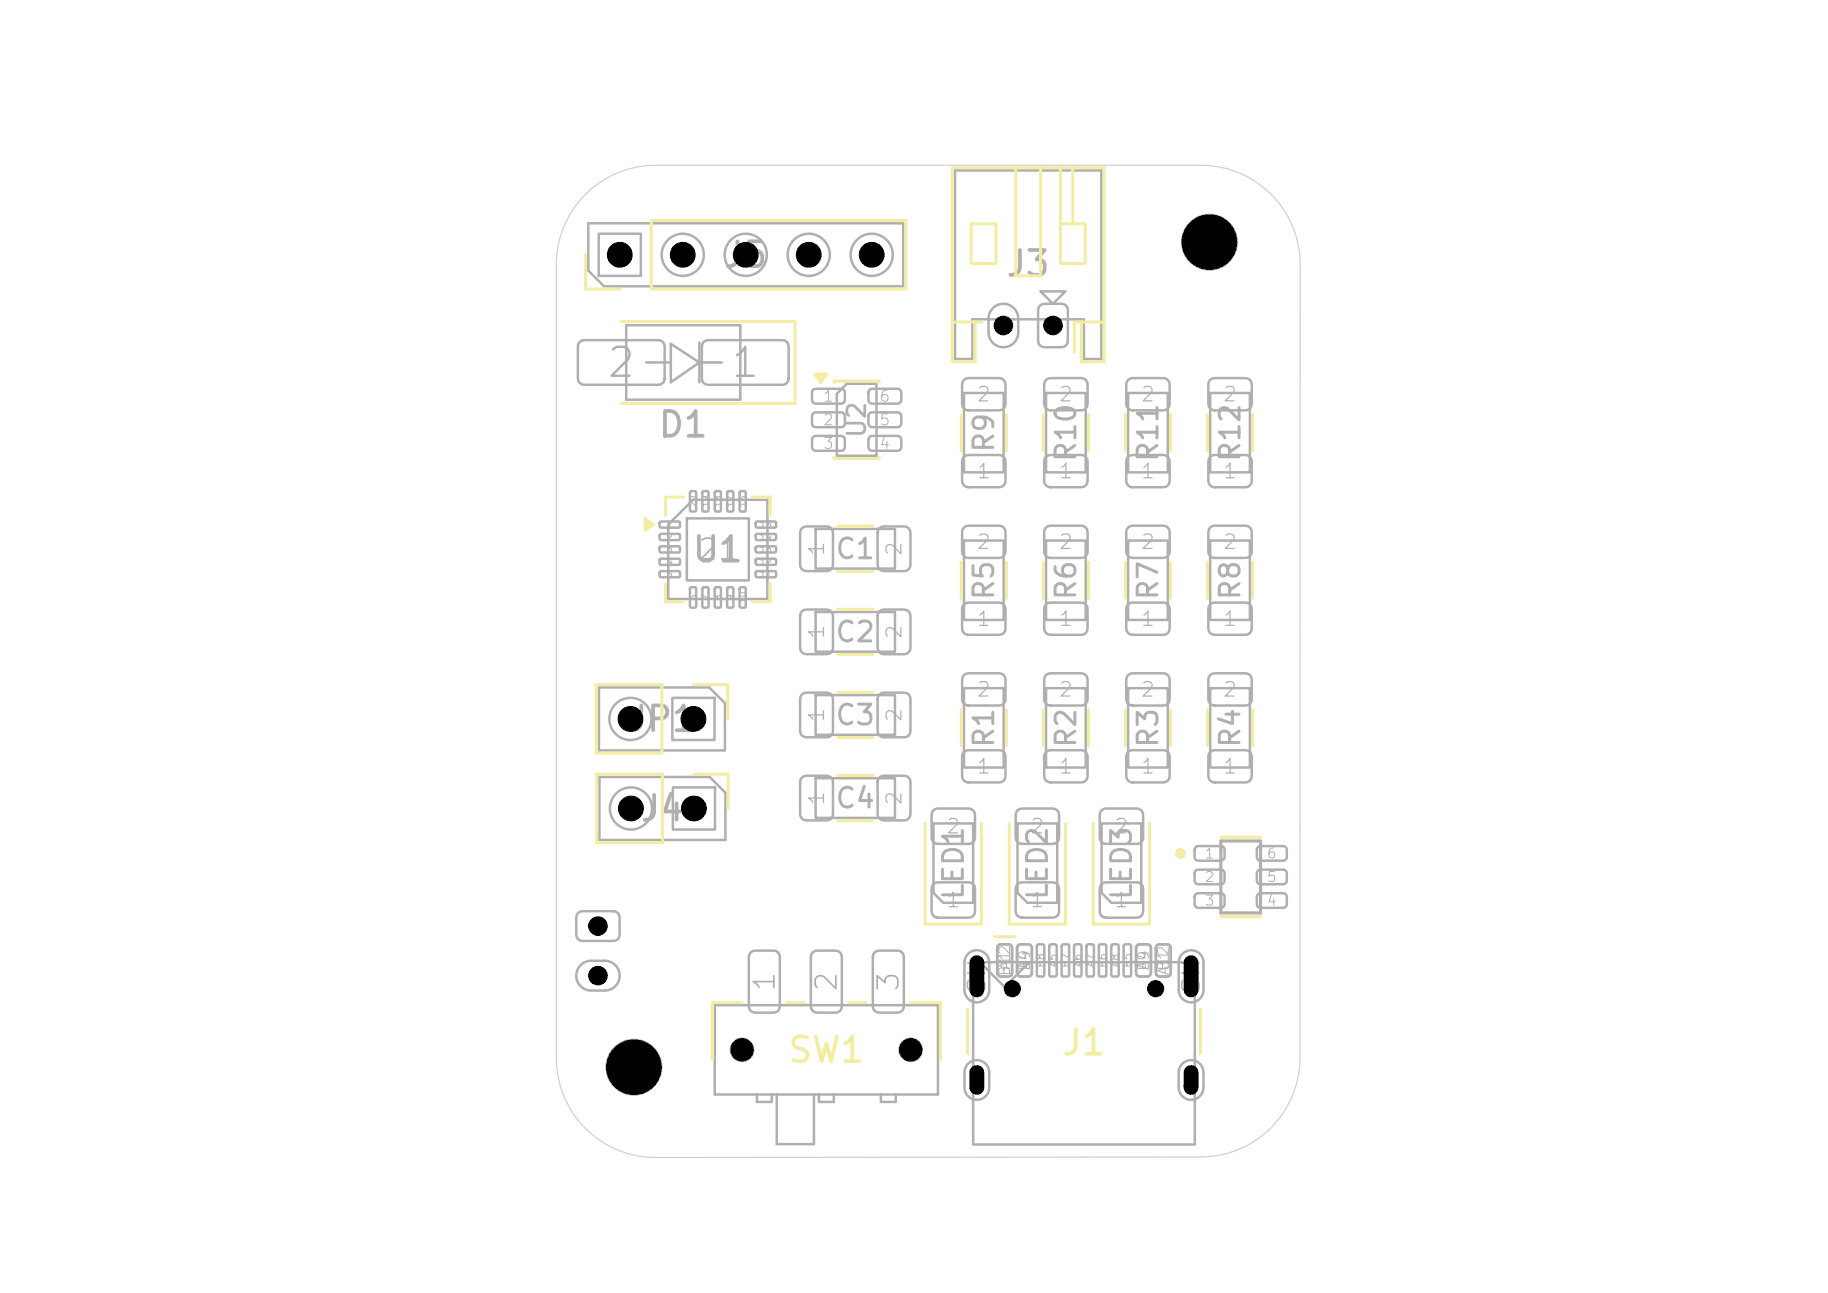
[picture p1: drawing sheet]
<svg xmlns="http://www.w3.org/2000/svg" width="297mm" height="210mm" viewBox="0 0 297 210" stroke-linecap="round" stroke-linejoin="round" font-family="sans-serif">
<defs><g id="words">
<g font-size="4.7" fill="#afafaf">
<text x="98.2" y="62.4">2</text>
<text x="118.4" y="62.4">1</text>
</g>
<g font-size="4" fill="#afafaf">
<text x="117.3" y="44.4">J5</text>
<text x="163.2" y="45.8">J3</text>
<text x="106.7" y="72">D1</text>
<text x="112.2" y="92.3">U1</text>
<text x="101.7" y="119.8">JP1</text>
<text x="103.8" y="134.4">J4</text>
</g>
<g font-size="4" fill="#f2eda1">
<text x="127.7" y="173.6">SW1</text>
<text x="172.3" y="172.4">J1</text>
</g>
<g font-size="3.4" fill="#afafaf">
<text x="113.1" y="91.8">21</text>
<text x="126.7" y="161.4" transform="rotate(-90 126.7 161.4)">1</text>
<text x="136.8" y="161.4" transform="rotate(-90 136.8 161.4)">2</text>
<text x="146.9" y="161.4" transform="rotate(-90 146.9 161.4)">3</text>
</g>
<g font-size="3.2" fill="#afafaf">
<text x="162.3" y="73.7" transform="rotate(-90 162.3 73.7)">R9</text>
<text x="175.6" y="75.3" transform="rotate(-90 175.6 75.3)">R10</text>
<text x="189" y="75.3" transform="rotate(-90 189 75.3)">R11</text>
<text x="202.3" y="75.3" transform="rotate(-90 202.3 75.3)">R12</text>
<text x="135.5" y="91.6">C1</text>
<text x="162.3" y="97.7" transform="rotate(-90 162.3 97.7)">R5</text>
<text x="175.6" y="97.7" transform="rotate(-90 175.6 97.7)">R6</text>
<text x="189" y="97.7" transform="rotate(-90 189 97.7)">R7</text>
<text x="202.3" y="97.7" transform="rotate(-90 202.3 97.7)">R8</text>
<text x="135.5" y="105.1">C2</text>
<text x="135.5" y="118.6">C3</text>
<text x="162.3" y="121.7" transform="rotate(-90 162.3 121.7)">R1</text>
<text x="175.6" y="121.7" transform="rotate(-90 175.6 121.7)">R2</text>
<text x="189" y="121.7" transform="rotate(-90 189 121.7)">R3</text>
<text x="202.3" y="121.7" transform="rotate(-90 202.3 121.7)">R4</text>
<text x="135.5" y="132.1">C4</text>
<text x="157.3" y="146.4" transform="rotate(-90 157.3 146.4)">LED1</text>
<text x="171" y="146.4" transform="rotate(-90 171 146.4)">LED2</text>
<text x="184.6" y="146.4" transform="rotate(-90 184.6 146.4)">LED3</text>
</g>
<text font-size="2.9" fill="#afafaf" x="141.4" y="71.4" transform="rotate(-90 141.4 71.4)">U2</text>
<g font-size="2.8" fill="#afafaf">
<text x="160.9" y="161.7" transform="rotate(-90 160.9 161.7)">SH</text>
<text x="195.7" y="161.7" transform="rotate(-90 195.7 161.7)">SH</text>
</g>
<g font-size="2.4" fill="#afafaf">
<text x="164.8" y="54.2" transform="rotate(-90 164.8 54.2)">2</text>
<text x="172.9" y="54.2" transform="rotate(-90 172.9 54.2)">1</text>
<text x="158.5" y="65.8">2</text>
<text x="171.8" y="65.8">2</text>
<text x="185.2" y="65.8">2</text>
<text x="198.5" y="65.8">2</text>
<text x="158.5" y="78.3">1</text>
<text x="171.8" y="78.3">1</text>
<text x="185.2" y="78.3">1</text>
<text x="198.5" y="78.3">1</text>
<text x="158.5" y="89.8">2</text>
<text x="171.8" y="89.8">2</text>
<text x="185.2" y="89.8">2</text>
<text x="198.5" y="89.8">2</text>
<text x="134.5" y="90.5" transform="rotate(-90 134.5 90.5)">1</text>
<text x="147.1" y="90.5" transform="rotate(-90 147.1 90.5)">2</text>
<text x="134.5" y="104" transform="rotate(-90 134.5 104)">1</text>
<text x="147.1" y="104" transform="rotate(-90 147.1 104)">2</text>
<text x="158.5" y="102.3">1</text>
<text x="171.8" y="102.3">1</text>
<text x="185.2" y="102.3">1</text>
<text x="198.5" y="102.3">1</text>
<text x="158.5" y="113.8">2</text>
<text x="171.8" y="113.8">2</text>
<text x="185.2" y="113.8">2</text>
<text x="198.5" y="113.8">2</text>
<text x="134.5" y="117.5" transform="rotate(-90 134.5 117.5)">1</text>
<text x="147.1" y="117.5" transform="rotate(-90 147.1 117.5)">2</text>
<text x="134.5" y="131" transform="rotate(-90 134.5 131)">1</text>
<text x="147.1" y="131" transform="rotate(-90 147.1 131)">2</text>
<text x="158.5" y="126.3">1</text>
<text x="171.8" y="126.3">1</text>
<text x="185.2" y="126.3">1</text>
<text x="198.5" y="126.3">1</text>
<text x="153.5" y="136">2</text>
<text x="167.2" y="136">2</text>
<text x="180.8" y="136">2</text>
<text x="153.5" y="148">1</text>
<text x="167.2" y="148">1</text>
<text x="180.8" y="148">1</text>
<text x="95.8" y="152.2">1</text>
<text x="95.8" y="160.3">2</text>
</g>
<g font-size="2.3" fill="#afafaf">
<text x="99.4" y="43.1">1</text>
<text x="109.6" y="43.1">2</text>
<text x="119.8" y="43.1">3</text>
<text x="130.1" y="43.1">4</text>
</g>
<g font-size="2.1" fill="#afafaf">
<text x="160.3" y="177.8" transform="rotate(-90 160.3 177.8)">SH</text>
<text x="195.2" y="177.8" transform="rotate(-90 195.2 177.8)">SH</text>
</g>
<g font-size="1.8" fill="#afafaf">
<text x="133.6" y="65.7">1</text>
<text x="142.7" y="65.7">6</text>
<text x="133.6" y="69.5">2</text>
<text x="142.7" y="69.5">5</text>
<text x="133.6" y="73.4">3</text>
<text x="142.7" y="73.4">4</text>
</g>
<g font-size="1.7" fill="#afafaf">
<text x="164.6" y="158.7" transform="rotate(-90 164.6 158.7)">B12</text>
<text x="164.6" y="157.7" transform="rotate(-90 164.6 157.7)">A1</text>
<text x="167.8" y="157.9" transform="rotate(-90 167.8 157.9)">B9</text>
<text x="167.8" y="157.7" transform="rotate(-90 167.8 157.7)">A4</text>
<text x="187.1" y="157.9" transform="rotate(-90 187.1 157.9)">B4</text>
<text x="187.1" y="157.7" transform="rotate(-90 187.1 157.7)">A9</text>
<text x="190.3" y="158.6" transform="rotate(-90 190.3 158.6)">A12</text>
<text x="190.3" y="157.9" transform="rotate(-90 190.3 157.9)">B1</text>
</g>
<g font-size="1.6" fill="#afafaf">
<text x="195.6" y="139.8">1</text>
<text x="195.6" y="143.7">2</text>
<text x="205.7" y="143.7">5</text>
<text x="205.7" y="139.8">6</text>
<text x="195.6" y="147.5">3</text>
<text x="205.7" y="147.5">4</text>
</g>
<g font-size="1.2" fill="#afafaf">
<text x="170" y="157.3" transform="rotate(-90 170 157.3)">B8</text>
<text x="172" y="157.2" transform="rotate(-90 172 157.2)">A5</text>
<text x="174" y="157.3" transform="rotate(-90 174 157.3)">B7</text>
<text x="176" y="157.2" transform="rotate(-90 176 157.2)">A6</text>
<text x="178" y="157.2" transform="rotate(-90 178 157.2)">A7</text>
<text x="180.1" y="157.3" transform="rotate(-90 180.1 157.3)">B6</text>
<text x="182.1" y="157.2" transform="rotate(-90 182.1 157.2)">A8</text>
<text x="184.1" y="157.3" transform="rotate(-90 184.1 157.3)">B5</text>
</g>
<g font-size="1" fill="#afafaf">
<text x="113.4" y="82.5" transform="rotate(-90 113.4 82.5)">20</text>
<text x="115.4" y="82.5" transform="rotate(-90 115.4 82.5)">19</text>
<text x="117.4" y="82.5" transform="rotate(-90 117.4 82.5)">18</text>
<text x="119.4" y="82.5" transform="rotate(-90 119.4 82.5)">17</text>
<text x="121.4" y="82.5" transform="rotate(-90 121.4 82.5)">16</text>
<text x="108.2" y="86">1</text>
<text x="108.2" y="88">2</text>
<text x="108.2" y="90">3</text>
<text x="123.4" y="90">13</text>
<text x="123.4" y="88">14</text>
<text x="123.4" y="86">15</text>
<text x="108.2" y="92">4</text>
<text x="108.2" y="94">5</text>
<text x="123.4" y="94">11</text>
<text x="123.4" y="92">12</text>
<text x="113.4" y="97.6" transform="rotate(-90 113.4 97.6)">6</text>
<text x="115.4" y="97.6" transform="rotate(-90 115.4 97.6)">7</text>
<text x="117.4" y="97.6" transform="rotate(-90 117.4 97.6)">8</text>
<text x="119.4" y="97.6" transform="rotate(-90 119.4 97.6)">9</text>
<text x="121.4" y="98.1" transform="rotate(-90 121.4 98.1)">10</text>
</g>
</g></defs>
<g fill="none" stroke="#afafaf" stroke-width=".4">
<path d="M95.6 36.3h51.1v10.2h-48.6l-2.5-2.6zM97.3 38h6.8v6.8h-6.8zM155.2 27.7h23.7v30.6h-2.8v-6.4h-18.1v6.4h-2.8zM94.2 55.5l.7-.3h12.1a1.01 1.01 0 0 1 1 1.1v5.2a1.01 1.01 0 0 1-1 1h-12.1a1.01 1.01 0 0 1-1-1v-5.2zM101.7 52.8h18.6v12.1h-18.6zM105 58.9h4M109 55.8l4.6 3.1-4.6 3.2zM113.6 58.9h3.7M113.6 55.6v6.5M114.3 55.5l.7-.3h12.1a1.01 1.01 0 0 1 1 1.1v5.2a1.01 1.01 0 0 1-1 1h-12.1a1.01 1.01 0 0 1-1-1v-5.2zM161.3 50.1a2.42 2.42 0 0 1 2.7-.6 2.42 2.42 0 0 1 1.4 2.3v2.2a2.42 2.42 0 0 1-2.4 2.4 2.42 2.42 0 0 1-2.4-2.4v-2.2a2.42 2.42 0 0 1 .7-1.7zM169 49.6l.7-.3h2.8a1.01 1.01 0 0 1 1 1.1v5a1.01 1.01 0 0 1-1 1h-2.8a1.01 1.01 0 0 1-1-1v-5z"/>
<path d="M169.1 47.3h4l-2 2zM112.2 79.8h.7l.2 .1v2.9l-.1 .3h-.6l-.3-.2zM114.2 79.8h.7l.2 .1v2.9l-.1 .3h-.6l-.3-.2zM116.2 79.8h.7l.2 .1v2.9l-.1 .3h-.6l-.3-.2zM118.2 79.8h.7l.2 .1 .1 2.9-.2 .3h-.6l-.2-.2zM120.2 79.8h.7l.2 .1 .1 2.9-.2 .3h-.6l-.2-.2zM132.1 63.3l.4-.2h4.2a.6 .6 0 0 1 .6 .6v1.3a.6 .6 0 0 1-.6 .6h-4.2a.6 .6 0 0 1-.6-.6v-1.3zM132.1 67.1l.4-.1h4.2a.6 .6 0 0 1 .6 .6v1.2a.6 .6 0 0 1-.6 .6h-4.2a.6 .6 0 0 1-.6-.6v-1.2zM132.1 71l.4-.2h4.2a.6 .6 0 0 1 .6 .6v1.2a.6 .6 0 0 1-.6 .6h-4.2a.6 .6 0 0 1-.6-.6v-1.2zM137.6 62.3h4.8v11.7h-6.4v-10.1zM141.3 71l.4-.2h4.1a.6 .6 0 0 1 .6 .6v1.2a.6 .6 0 0 1-.6 .6h-4.1a.6 .6 0 0 1-.6-.6v-1.2zM141.3 67.1l.4-.1h4.1a.6 .6 0 0 1 .6 .6v1.2a.6 .6 0 0 1-.6 .6h-4.1a.6 .6 0 0 1-.6-.6v-1.2z"/>
<path d="M141.3 63.3l.4-.2h4.1a.6 .6 0 0 1 .6 .6v1.3a.6 .6 0 0 1-.6 .6h-4.1a.6 .6 0 0 1-.6-.6v-1.3zM156.6 74.2l.7-.3h5.1a1.01 1.01 0 0 1 1 1v3.2a1.01 1.01 0 0 1-1 1h-5.1a1.01 1.01 0 0 1-1-1v-3.2zM156.6 61.7l.7-.3h5.1a1.01 1.01 0 0 1 1 1v3.2a1.01 1.01 0 0 1-1 1h-5.1a1.01 1.01 0 0 1-1-1v-3.2zM156.6 63.8h6.5v12.9h-6.5zM169.9 74.2l.8-.3h5a1.01 1.01 0 0 1 1 1v3.2a1.01 1.01 0 0 1-1 1h-5a1.01 1.01 0 0 1-1-1v-3.2zM169.9 61.7l.8-.3h5a1.01 1.01 0 0 1 1 1v3.2a1.01 1.01 0 0 1-1 1h-5a1.01 1.01 0 0 1-1-1v-3.2zM170 63.8h6.4v12.9h-6.4zM183.3 74.2l.7-.3h5a1.01 1.01 0 0 1 1 1v3.2a1.01 1.01 0 0 1-1 1h-5a1.01 1.01 0 0 1-1-1v-3.2zM183.3 61.7l.7-.3h5a1.01 1.01 0 0 1 1 1v3.2a1.01 1.01 0 0 1-1 1h-5a1.01 1.01 0 0 1-1-1v-3.2zM183.3 63.8h6.4v12.9h-6.4zM196.6 74.2l.7-.3h5.1a1.01 1.01 0 0 1 1 1v3.2a1.01 1.01 0 0 1-1 1h-5.1a1.01 1.01 0 0 1-1-1v-3.2zM196.6 61.7l.7-.3h5.1a1.01 1.01 0 0 1 1 1v3.2a1.01 1.01 0 0 1-1 1h-5.1a1.01 1.01 0 0 1-1-1v-3.2z"/>
<path d="M196.6 63.8h6.5v12.9h-6.5zM107.2 84.8l3.1-.1 .2 .2v.6l-.3 .2h-2.9l-.1-.2zM107.2 86.8l3.1-.1 .2 .3v.6l-.3 .1h-2.9l-.1-.2zM107.2 88.8l3.1-.1 .2 .3v.6l-.3 .1h-2.9l-.1-.2zM107.2 90.8h3.1l.2 .2v.6l-.3 .1h-2.9l-.1-.2zM107.2 92.8h3.1l.2 .2v.6l-.3 .2-2.9-.1-.1-.2zM108.6 85.2l4-4h12.1v16.1h-16.1zM111.6 84.2h10.1v10.1h-10.1zM112.2 95.4h.7l.2 .1v2.9l-.1 .3h-.6l-.3-.2zM114.2 95.4h.7l.2 .1v2.9l-.1 .3h-.6l-.3-.2zM116.2 95.4h.7l.2 .1v2.9l-.1 .3h-.6l-.3-.2zM118.2 95.4h.7l.2 .1 .1 2.9-.2 .3h-.6l-.2-.2z"/>
<path d="M120.2 95.4h.7l.2 .1 .1 2.9-.2 .3h-.6l-.2-.2zM122.9 92.8h3l.2 .2v.6l-.3 .2-2.9-.1-.1-.2zM122.9 90.8h3l.2 .2v.6l-.3 .1h-2.9l-.1-.2zM122.9 88.8l3-.1 .2 .3v.6l-.3 .1h-2.9l-.1-.2zM122.9 86.8l3-.1 .2 .3v.6l-.3 .1h-2.9l-.1-.2zM122.9 84.8l3-.1 .2 .2v.6l-.3 .2h-2.9l-.1-.2zM130.3 99.3l.7-.3h3.3a1.01 1.01 0 0 1 1 1v5.2a1.01 1.01 0 0 1-1 1.1h-3.3a1.01 1.01 0 0 1-1-1.1v-5.2zM130.3 85.8l.7-.3h3.3a1.01 1.01 0 0 1 1 1v5.2a1.01 1.01 0 0 1-1 1.1h-3.3a1.01 1.01 0 0 1-1-1.1v-5.2zM132.5 99.4h12.9v6.4h-12.9zM132.5 85.9h12.9v6.5h-12.9zM142.9 99.3l.7-.3h3.3a1.01 1.01 0 0 1 1 1v5.2a1.01 1.01 0 0 1-1 1.1h-3.3a1.01 1.01 0 0 1-1-1.1v-5.2zM142.9 85.8l.7-.3h3.3a1.01 1.01 0 0 1 1 1v5.2a1.01 1.01 0 0 1-1 1.1h-3.3a1.01 1.01 0 0 1-1-1.1v-5.2z"/>
<path d="M156.6 98.2l.7-.3h5.1a1.01 1.01 0 0 1 1 1v3.2a1.01 1.01 0 0 1-1 1h-5.1a1.01 1.01 0 0 1-1-1v-3.2zM156.6 85.7l.7-.3h5.1a1.01 1.01 0 0 1 1 1v3.2a1.01 1.01 0 0 1-1 1h-5.1a1.01 1.01 0 0 1-1-1v-3.2zM156.6 87.8h6.5v12.9h-6.5zM169.9 98.2l.8-.3h5a1.01 1.01 0 0 1 1 1v3.2a1.01 1.01 0 0 1-1 1h-5a1.01 1.01 0 0 1-1-1v-3.2zM169.9 85.7l.8-.3h5a1.01 1.01 0 0 1 1 1v3.2a1.01 1.01 0 0 1-1 1h-5a1.01 1.01 0 0 1-1-1v-3.2zM170 87.8h6.4v12.9h-6.4zM183.3 98.2l.7-.3h5a1.01 1.01 0 0 1 1 1v3.2a1.01 1.01 0 0 1-1 1h-5a1.01 1.01 0 0 1-1-1v-3.2zM183.3 85.7l.7-.3h5a1.01 1.01 0 0 1 1 1v3.2a1.01 1.01 0 0 1-1 1h-5a1.01 1.01 0 0 1-1-1v-3.2zM183.3 87.8h6.4v12.9h-6.4zM196.6 98.2l.7-.3h5.1a1.01 1.01 0 0 1 1 1v3.2a1.01 1.01 0 0 1-1 1h-5.1a1.01 1.01 0 0 1-1-1v-3.2zM196.6 85.7l.7-.3h5.1a1.01 1.01 0 0 1 1 1v3.2a1.01 1.01 0 0 1-1 1h-5.1a1.01 1.01 0 0 1-1-1v-3.2zM196.6 87.8h6.5v12.9h-6.5z"/>
<path d="M97.3 111.7h17.9l2.6 2.5v7.7h-20.5zM109.2 113.3h6.9v6.9h-6.9zM130.3 112.8l.7-.3h3.3a1.01 1.01 0 0 1 1 1v5.2a1.01 1.01 0 0 1-1 1h-3.3a1.01 1.01 0 0 1-1-1v-5.2zM132.5 112.9h12.9v6.4h-12.9zM142.9 112.8l.7-.3h3.3a1.01 1.01 0 0 1 1 1v5.2a1.01 1.01 0 0 1-1 1h-3.3a1.01 1.01 0 0 1-1-1v-5.2zM156.6 109.6l.7-.2h5.1a1.01 1.01 0 0 1 1 1v3.2a1.01 1.01 0 0 1-1 1h-5.1a1.01 1.01 0 0 1-1-1v-3.2zM156.6 111.8h6.5v12.9h-6.5zM169.9 109.6l.8-.2h5a1.01 1.01 0 0 1 1 1v3.2a1.01 1.01 0 0 1-1 1h-5a1.01 1.01 0 0 1-1-1v-3.2zM170 111.8h6.4v12.9h-6.4zM183.3 109.6l.7-.2h5a1.01 1.01 0 0 1 1 1v3.2a1.01 1.01 0 0 1-1 1h-5a1.01 1.01 0 0 1-1-1v-3.2zM183.3 111.8h6.4v12.9h-6.4zM196.6 109.6l.7-.2h5.1a1.01 1.01 0 0 1 1 1v3.2a1.01 1.01 0 0 1-1 1h-5.1a1.01 1.01 0 0 1-1-1v-3.2z"/>
<path d="M196.6 111.8h6.5v12.9h-6.5zM97.4 126.2h17.9l2.6 2.6v7.6h-20.5zM109.3 127.9h6.9v6.8h-6.9zM130.3 126.3l.7-.3h3.3a1.01 1.01 0 0 1 1 1v5.2a1.01 1.01 0 0 1-1 1h-3.3a1.01 1.01 0 0 1-1-1v-5.2zM132.5 126.4h12.9v6.4h-12.9zM142.9 126.3l.7-.3h3.3a1.01 1.01 0 0 1 1 1v5.2a1.01 1.01 0 0 1-1 1h-3.3a1.01 1.01 0 0 1-1-1v-5.2zM151.7 131.6l.7-.3h5a1.01 1.01 0 0 1 1 1v3.8a1.01 1.01 0 0 1-1 1h-5a1.01 1.01 0 0 1-1-1v-3.8zM151.7 133.7h6.4v12.9h-4.8l-1.6-1.6zM156.6 122.1l.7-.3h5.1a1.01 1.01 0 0 1 1 1.1v3.2a1.01 1.01 0 0 1-1 1h-5.1a1.01 1.01 0 0 1-1-1v-3.2zM165.3 131.6l.7-.3h5.1a1.01 1.01 0 0 1 1 1v3.8a1.01 1.01 0 0 1-1 1h-5.1a1.01 1.01 0 0 1-1-1v-3.8zM165.3 133.7h6.5v12.9h-4.9l-1.6-1.6zM169.9 122.1l.8-.3h5a1.01 1.01 0 0 1 1 1.1v3.2a1.01 1.01 0 0 1-1 1h-5a1.01 1.01 0 0 1-1-1v-3.2z"/>
<path d="M179 131.6l.7-.3h5a1.01 1.01 0 0 1 1 1v3.8a1.01 1.01 0 0 1-1 1h-5a1.01 1.01 0 0 1-1-1v-3.8zM179 133.7h6.4v12.9h-4.8l-1.6-1.6zM183.3 122.1l.7-.3h5a1.01 1.01 0 0 1 1 1.1v3.2a1.01 1.01 0 0 1-1 1h-5a1.01 1.01 0 0 1-1-1v-3.2zM194.3 137.6l.4-.2h3.7a.59 .59 0 0 1 .6 .6v1.2a.59 .59 0 0 1-.6 .6h-3.7a.59 .59 0 0 1-.6-.6v-1.2zM196.6 122.1l.7-.3h5.1a1.01 1.01 0 0 1 1 1.1v3.2a1.01 1.01 0 0 1-1 1h-5.1a1.01 1.01 0 0 1-1-1v-3.2zM204.4 137.6l.4-.2h3.7a.59 .59 0 0 1 .6 .6v1.2a.59 .59 0 0 1-.6 .6h-3.7a.59 .59 0 0 1-.6-.6v-1.2zM93.9 148.3l.7-.3h5.1a1.01 1.01 0 0 1 1 1v2.8a1.01 1.01 0 0 1-1 1h-5.1a1.01 1.01 0 0 1-1-1v-2.8zM94.3 156.8a2.42 2.42 0 0 1 1.7-.8h2.3a2.42 2.42 0 0 1 2.4 2.5 2.42 2.42 0 0 1-2.4 2.4h-2.3a2.42 2.42 0 0 1-2.2-1.5 2.42 2.42 0 0 1 .5-2.6zM122 154.7l.7-.3h3a1.01 1.01 0 0 1 1 1v8.1a1.01 1.01 0 0 1-1 1h-3a1.01 1.01 0 0 1-1-1v-8.1zM132 154.7l.7-.3h3.1a1.01 1.01 0 0 1 1 1v8.1a1.01 1.01 0 0 1-1 1h-3.1a1.01 1.01 0 0 1-1-1v-8.1zM142.1 154.7l.7-.3h3a1.01 1.01 0 0 1 1 1v8.1a1.01 1.01 0 0 1-1 1h-3a1.01 1.01 0 0 1-1-1v-8.1zM151.7 143.6l.7-.3h5a1.01 1.01 0 0 1 1 1v3.7a1.01 1.01 0 0 1-1 1h-5a1.01 1.01 0 0 1-1-1v-3.7z"/>
<path d="M157.3 154.9a2.01 2.01 0 0 1 2.2-.4 2.01 2.01 0 0 1 1.2 1.9v4.4a2.01 2.01 0 0 1-2 2 2.01 2.01 0 0 1-2-2v-4.6l.2-.7zM158.1 156.3h36v29.6h-36zM159.2 156.3l4 4 4.1-4M162.2 153.5l.4-.1h1.2a.6 .6 0 0 1 .6 .6v4a.6 .6 0 0 1-.6 .6h-1.2a.6 .6 0 0 1-.6-.6v-4zM165.3 143.6l.7-.3h5.1a1.01 1.01 0 0 1 1 1v3.7a1.01 1.01 0 0 1-1 1h-5.1a1.01 1.01 0 0 1-1-1v-3.7zM165.4 153.5l.4-.1h1.3a.6 .6 0 0 1 .6 .6v4a.6 .6 0 0 1-.6 .6h-1.3a.6 .6 0 0 1-.6-.6v-4zM168.6 153.5l.8-.1 .2 .1 .1 .2v4.6l-.1 .2-.2 .1h-.7l-.2-.3v-4.6zM170.6 153.5l.8-.1 .2 .1 .1 .2v4.6l-.1 .2-.2 .1h-.7l-.2-.3v-4.6zM172.6 153.5l.8-.1 .2 .1 .1 .2v4.6l-.1 .2-.2 .1h-.7l-.2-.3v-4.6zM174.6 153.5l.8-.1 .2 .1 .1 .2v4.6l-.1 .2-.2 .1h-.7l-.2-.3v-4.6zM176.6 153.5l.8-.1 .2 .1 .1 .2v4.6l-.1 .2-.2 .1h-.7l-.2-.3v-4.6zM178.6 153.5l.8-.1 .3 .1v.2v4.6v.2l-.3 .1h-.7l-.2-.3v-4.6z"/>
<path d="M179 143.6l.7-.3h5a1.01 1.01 0 0 1 1 1v3.7a1.01 1.01 0 0 1-1 1h-5a1.01 1.01 0 0 1-1-1v-3.7zM180.6 153.5l.9-.1 .2 .1 .1 .2v4.6l-.1 .2-.2 .1h-.8l-.1-.3v-4.6zM182.7 153.5l.8-.1 .2 .1 .1 .2v4.6l-.1 .2-.2 .1h-.7l-.2-.3v-4.6zM184.8 153.5l.4-.1h1.2a.6 .6 0 0 1 .6 .6v4a.6 .6 0 0 1-.6 .6h-1.2a.6 .6 0 0 1-.6-.6v-4zM188 153.5l.4-.1h1.2a.6 .6 0 0 1 .6 .6v4a.6 .6 0 0 1-.6 .6h-1.2a.6 .6 0 0 1-.6-.6v-4zM192.1 154.9a2.01 2.01 0 0 1 2.2-.4 2.01 2.01 0 0 1 1.2 1.9v4.4a2.01 2.01 0 0 1-2 2 2.01 2.01 0 0 1-2-2v-4.6l.2-.7zM194.3 141.4l.4-.2h3.7a.59 .59 0 0 1 .6 .6v1.2a.59 .59 0 0 1-.6 .6h-3.7a.59 .59 0 0 1-.6-.6v-1.2zM194.3 145.2l.4-.1h3.7a.59 .59 0 0 1 .6 .6v1.2a.59 .59 0 0 1-.6 .5h-3.7a.59 .59 0 0 1-.6-.5v-1.2zM204.4 145.2l.4-.1h3.7a.59 .59 0 0 1 .6 .6v1.2a.59 .59 0 0 1-.6 .5h-3.7a.59 .59 0 0 1-.6-.5v-1.2zM204.4 141.4l.4-.2h3.7a.59 .59 0 0 1 .6 .6v1.2a.59 .59 0 0 1-.6 .6h-3.7a.59 .59 0 0 1-.6-.6v-1.2zM116.1 163.3h36.3v14.5h-36.3zM123 177.8v1.2h2.4v-1.2"/>
<path d="M126.2 177.8v8h6v-8M133.1 177.8v1.2h2.4v-1.2M143.1 177.8v1.2h2.4v-1.2M157.3 172.8a2.01 2.01 0 0 1 2.2-.5 2.01 2.01 0 0 1 1.2 1.9v2.4a2.01 2.01 0 0 1-2 2 2.01 2.01 0 0 1-2-2v-2.7l.3-.7zM192.1 172.8a2.01 2.01 0 0 1 2.2-.5 2.01 2.01 0 0 1 1.2 1.9v2.4a2.01 2.01 0 0 1-2 2 2.01 2.01 0 0 1-2-2v-2.7l.3-.7z"/>
<circle cx="196.5" cy="39.3" r="4.4"/>
<circle cx="110.9" cy="41.4" r="3.4"/>
<circle cx="121.2" cy="41.4" r="3.4"/>
<circle cx="131.4" cy="41.4" r="3.4"/>
<circle cx="141.6" cy="41.4" r="3.4"/>
<circle cx="102.4" cy="116.8" r="3.4"/>
<circle cx="102.5" cy="131.3" r="3.4"/>
<circle cx="103" cy="173.3" r="4.4"/>
<circle cx="120.6" cy="170.5" r="1.81"/>
<circle cx="148" cy="170.5" r="1.81"/>
</g>
<path d="M198.4 136.6h6.4v11.7h-6.4z" fill="none" stroke="#afafaf" stroke-width=".51"/>
<circle cx="191.8" cy="138.6" r=".4" fill="none" stroke="#afafaf" stroke-width=".81"/>
<g fill="none" stroke="#f2eda1" stroke-width=".48">
<path d="M105.8 35.8h41.4v11.1h-41.4zM157.8 36.4h4v6.4h-4zM165 27.2v17.6h4.1v-17.6M172.3 36.4h4v6.4h-4zM172.3 27.2v9.2M174.3 27.2v9.2M95.1 41.4v5.5h5.6M100.9 52.2h28.3v13.3h-28.3M154.7 52.3h4.9M158.4 52.3v6.5h-3.7v-31.6h24.7v31.6h-3.7v-6.5M179.4 52.3h-4.9v4.9M156.2 67.3v5.9"/>
<path d="M163.5 67.3v5.9M169.5 67.3v5.9M176.8 67.3v5.9M182.8 67.3v5.9M190.2 67.3v5.9M196.2 67.3v5.9M203.5 67.3v5.9M104.8 84.2l1.3 1-1.3 1zM108.1 94.8v2.9h3M111.1 80.7h-3v3M122.2 80.7h2.9v3M125.1 94.8v2.9h-2.9"/>
<path d="M136.1 99h5.7M136.1 85.5h5.7M136.1 92.8h5.7M156.2 91.3v5.9M163.5 91.3v5.9M169.5 91.3v5.9M176.8 91.3v5.9M196.2 91.3v5.9M203.5 91.3v5.9M96.9 111.2h10.6v11.1h-10.6zM112.7 111.2h5.5v5.6M136.1 112.5h5.7"/>
<path d="M136.1 119.8h5.7M136.1 106.3h5.7M156.2 115.3v5.8M163.5 115.3v5.8M182.8 115.3v5.8M190.2 115.3v5.8M196.2 115.3v5.8M203.5 115.3v5.8M97 125.8h10.6v11.1h-10.6zM112.7 125.8h5.6v5.5M136.1 126h5.7M136.1 133.3h5.7"/>
<path d="M150.3 133.7v16.4h9.2v-16.4M164 133.7v16.4h9.1v-16.4M161.6 152.1h3.2M157.2 163.9v7.2M195.1 163.9v7.2"/>
</g>
<path d="M198.4 136h6.4M198.4 148.9h6.4" fill="none" stroke="#f2eda1" stroke-width=".51"/>
<circle cx="191.8" cy="138.6" r=".4" fill="none" stroke="#f2eda1" stroke-width=".81"/>
<path d="M104.8 84.2l1.3 1-1.3 1z" fill="#f2eda1"/>
<path d="M132.4 60.8h1.9l-1 1.3zM135.5 62.1v-.2h7.4v.2M135.5 74.3v.2h7.4v-.2M169.5 115.3v5.8M176.8 115.3v5.8M177.6 133.7v16.4h9.2v-16.4" fill="none" stroke="#f2eda1" stroke-width=".48"/>
<path d="M132.4 60.8h1.9l-1 1.3z" fill="#f2eda1"/>
<path d="M182.8 91.3v5.9M190.2 91.3v5.9M120.6 162.9h-4.9v9.2M127.8 162.9h2.8M137.9 162.9h2.8M148 162.9h4.8v9.2" fill="none" stroke="#f2eda1" stroke-width=".48"/>
<path d="M95.1 31.6a16.1 16.1 0 0 1 11.4-4.8h88.6a16.1 16.1 0 0 1 16.2 16.2l-.1 128.8a16.1 16.1 0 0 1-16.1 16.1l-88.6 .1a16.1 16.1 0 0 1-16.1-16.1v-128.9a16.1 16.1 0 0 1 4.7-11.4z" fill="none" stroke="#d0d2cd" stroke-width=".2"/>
<g fill="#000" stroke="#000" stroke-width=".16">
<circle cx="196.5" cy="39.3" r="4.4"/>
<circle cx="100.7" cy="41.4" r="2.01"/>
<circle cx="110.9" cy="41.4" r="2.01"/>
<circle cx="121.2" cy="41.4" r="2.01"/>
<circle cx="131.4" cy="41.4" r="2.01"/>
<circle cx="141.6" cy="41.4" r="2.01"/>
<circle cx="163" cy="52.9" r="1.51"/>
<circle cx="171.1" cy="52.9" r="1.51"/>
<circle cx="102.4" cy="116.8" r="2.01"/>
<circle cx="112.7" cy="116.8" r="2.01"/>
<circle cx="102.5" cy="131.3" r="2.01"/>
<circle cx="112.7" cy="131.3" r="2.01"/>
<circle cx="97.2" cy="158.5" r="1.51"/>
<circle cx="97.2" cy="150.4" r="1.51"/>
<circle cx="103" cy="173.3" r="4.4"/>
<circle cx="120.6" cy="170.5" r="1.81"/>
<circle cx="148" cy="170.5" r="1.81"/>
<circle cx="164.5" cy="160.6" r="1.31"/>
<circle cx="187.8" cy="160.6" r="1.31"/>
</g>
<path d="M158.7 156.4v4.4M193.5 156.4v4.4M158.7 174.2v2.4M193.5 174.2v2.4" fill="none" stroke="#000" stroke-width="2.4"/>
<use href="#words"/>
</svg>
